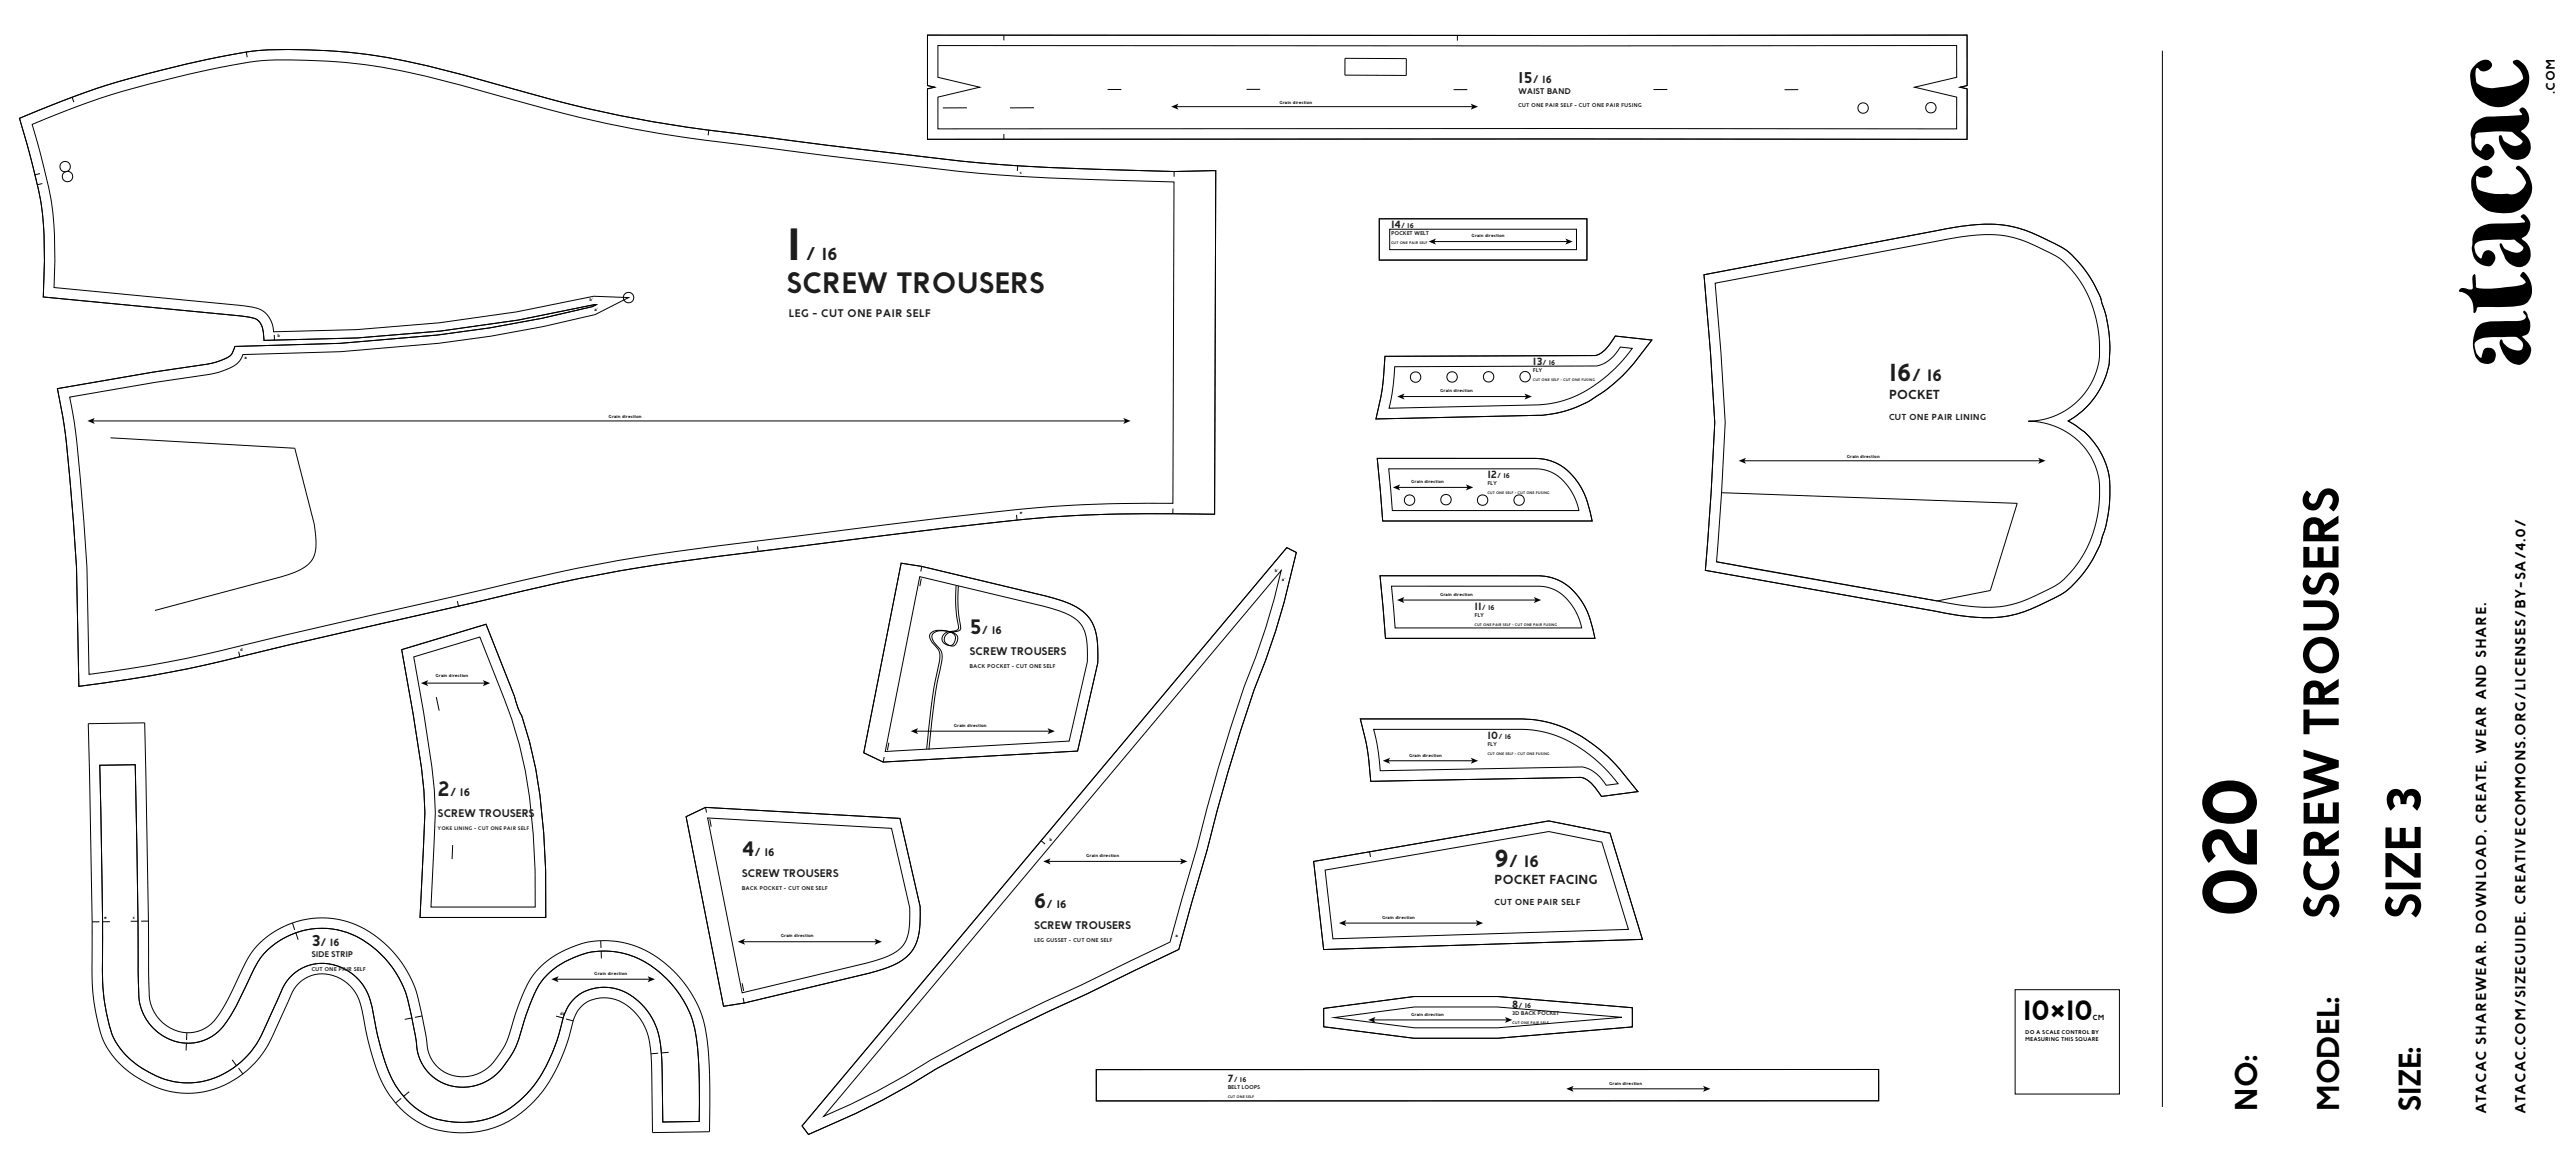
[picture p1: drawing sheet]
<svg xmlns="http://www.w3.org/2000/svg" width="2468mm" height="1102mm" viewBox="0 0 2468 1102" stroke-linecap="round" stroke-linejoin="round" font-family="sans-serif">
<defs><g id="words">
<text font-size="78.4" x="2164" y="882" transform="rotate(-90 2164 882)">020</text>
<g font-size="48.3">
<text x="2242" y="882" transform="rotate(-90 2242 882)">SCREW TROUSERS</text>
<text x="2321" y="882" transform="rotate(-90 2321 882)">SIZE 3</text>
</g>
<text font-size="45.9" fill="#1d1d1b" x="754" y="249">1</text>
<g font-size="30.2">
<text x="2164" y="1065" transform="rotate(-90 2164 1065)">NO:</text>
<text x="2242" y="1065" transform="rotate(-90 2242 1065)">MODEL:</text>
<text x="2321" y="1065" transform="rotate(-90 2321 1065)">SIZE:</text>
</g>
<text font-size="28.2" fill="#1d1d1b" x="754" y="281">SCREW TROUSERS</text>
<text font-size="28.2" x="1939" y="977">10×10</text>
<g font-size="25" fill="#1d1d1b">
<text x="1810" y="366">16</text>
<text x="1432" y="831">9</text>
</g>
<g font-size="21.2" fill="#1d1d1b">
<text x="929" y="608">5</text>
<text x="420" y="763">2</text>
<text x="711" y="820">4</text>
<text x="991" y="870">6</text>
</g>
<text font-size="17.6" fill="#1d1d1b" x="772" y="249">/ 16</text>
<g font-size="16.7" fill="#1d1d1b">
<text x="1833" y="366">/ 16</text>
<text x="1447" y="831">/ 16</text>
</g>
<g font-size="15.8" fill="#1d1d1b">
<text x="1455" y="79">15</text>
<text x="299" y="907">3</text>
</g>
<g font-size="14">
<text x="2383" y="1067" transform="rotate(-90 2383 1067)">ATACAC SHAREWEAR. DOWNLOAD, CREATE, WEAR AND SHARE.</text>
<text x="2421" y="1067" transform="rotate(-90 2421 1067)">ATACAC.COM/SIZEGUIDE. CREATIVECOMMONS.ORG/LICENSES/BY-SA/4.0/</text>
</g>
<g font-size="12.5" fill="#1d1d1b">
<text x="1810" y="382">POCKET</text>
<text x="1432" y="847">POCKET FACING</text>
</g>
<text font-size="11.9" x="2449" y="90" transform="rotate(-90 2449 90)">.COM</text>
<g font-size="11.2" fill="#1d1d1b">
<text x="941" y="608">/ 16</text>
<text x="431" y="763">/ 16</text>
<text x="723" y="820">/ 16</text>
<text x="1003" y="870">/ 16</text>
</g>
<g font-size="10.6" fill="#1d1d1b">
<text x="1469" y="79">/ 16</text>
<text x="1333" y="219">14</text>
<text x="756" y="304">LEG - CUT ONE PAIR SELF</text>
<text x="1469" y="350">13</text>
<text x="1426" y="458">12</text>
<text x="1413" y="585">11</text>
<text x="929" y="628">SCREW TROUSERS</text>
<text x="1426" y="708">10</text>
<text x="420" y="783">SCREW TROUSERS</text>
<text x="711" y="841">SCREW TROUSERS</text>
<text x="991" y="891">SCREW TROUSERS</text>
<text x="307" y="907">/ 16</text>
<text x="1450" y="966">8</text>
<text x="1177" y="1037">7</text>
</g>
<g font-size="8.3" fill="#1d1d1b">
<text x="1810" y="402">CUT ONE PAIR LINING</text>
<text x="1432" y="867">CUT ONE PAIR SELF</text>
</g>
<g font-size="7.9" fill="#1d1d1b">
<text x="1455" y="90">WAIST BAND</text>
<text x="299" y="917">SIDE STRIP</text>
</g>
<g font-size="7.1" fill="#1d1d1b">
<text x="1343" y="219">/ 16</text>
<text x="1479" y="350">/ 16</text>
<text x="1435" y="458">/ 16</text>
<text x="1420" y="585">/ 16</text>
<text x="1437" y="708">/ 16</text>
<text x="1456" y="966">/ 16</text>
<text x="1183" y="1037">/ 16</text>
</g>
<text font-size="7.1" x="2006" y="977">CM</text>
<g font-size="5.3" fill="#1d1d1b">
<text x="1455" y="103">CUT ONE PAIR SELF - CUT ONE PAIR FUSING</text>
<text x="1333" y="226">POCKET WELT</text>
<text x="1469" y="357">FLY</text>
<text x="1426" y="465">FLY</text>
<text x="1413" y="592">FLY</text>
<text x="929" y="640">BACK POCKET - CUT ONE SELF</text>
<text x="1426" y="715">FLY</text>
<text x="711" y="853">BACK POCKET - CUT ONE SELF</text>
<text x="991" y="903">LEG GUSSET - CUT ONE SELF</text>
<text x="299" y="930">CUT ONE PAIR SELF</text>
<text x="1450" y="973">3D BACK POCKET</text>
<text x="1177" y="1044">BELT LOOPS</text>
</g>
<g font-size="5.3">
<text x="1941" y="991">DO A SCALE CONTROL BY</text>
<text x="1941" y="998">MEASURING THIS SQUARE</text>
</g>
<text font-size="4.9" fill="#1d1d1b" x="420" y="795">YOKE LINING - CUT ONE PAIR SELF</text>
<g font-size="4.2">
<text x="1226" y="100">Grain direction</text>
<text x="978" y="167">c</text>
<text x="1411" y="227">Grain direction</text>
<text x="565" y="289">b´</text>
<text x="570" y="298">a´</text>
<text x="266" y="323">b</text>
<text x="234" y="344">a</text>
<text x="1381" y="376">Grain direction</text>
<text x="583" y="400">Grain direction</text>
<text x="1770" y="439">Grain direction</text>
<text x="1353" y="463">Grain direction</text>
<text x="978" y="492">e</text>
<text x="1222" y="548">b´</text>
<text x="1229" y="557">a´</text>
<text x="1380" y="571">Grain direction</text>
<text x="230" y="624">d</text>
<text x="417" y="649">Grain direction</text>
<text x="914" y="697">Grain direction</text>
<text x="1351" y="725">Grain direction</text>
<text x="1006" y="806">b</text>
<text x="1041" y="821">Grain direction</text>
<text x="100" y="881">e</text>
<text x="127" y="881">c</text>
<text x="1325" y="881">Grain direction</text>
<text x="748" y="898">Grain direction</text>
<text x="1127" y="898">a</text>
<text x="570" y="934">Grain direction</text>
<text x="537" y="972">da</text>
<text x="1353" y="973">Grain direction</text>
<text x="1543" y="1039">Grain direction</text>
</g>
<g font-size="3.5" fill="#1d1d1b">
<text x="1333" y="234">CUT ONE PAIR SELF</text>
<text x="1469" y="365">CUT ONE SELF - CUT ONE FUSING</text>
<text x="1426" y="473">CUT ONE SELF - CUT ONE FUSING</text>
<text x="1413" y="600">CUT ONE PAIR SELF - CUT ONE PAIR FUSING</text>
<text x="1426" y="724">CUT ONE SELF - CUT ONE FUSING</text>
<text x="1450" y="981">CUT ONE PAIR SELF</text>
<text x="1177" y="1052">CUT ONE SELF</text>
</g>
</g></defs>
<!-- layer: Layer 1 -->
<g fill="none" stroke="#000" stroke-width=".96">
<path d="M889 34h997v48l-7 2 7 1v49l-997-1v-48l7-1-7-2zM962 34v5M1397 34v5M236 50l1 5M899 44h977v30l-41 10 41 9v31l-977-1v-30l40-9-40-10zM1289 56h59v16h-59zM69 93l2 5M1062 86h13M1195 86h13M1393 86h14M1598 86h-13M1724 86h-13"/>
<path d="M19 113l50-20 43-14 70-18 55-11 13-2 18-1 48 2 39 4 38 6a2717 2717 0 0 1 136 36l18 5a1556 1556 0 0 0 187 32l169 20 55 6 62 3 105 3 40-1-1 330h-98l-38 1-37 3-121 13-188 24-54 8-50 8-49 10-343 80-51 9-59 9-3-114-3-44-7-81-3-20-5-27 92-15 56-9 10-3 7-4 3-3 2-6 101-3 93-8 50-7 50-9 49-11 3-2a1396 1396 0 0 1-318 34l-2-12-1-4-3-3a32 32 0 0 0-17-4l-188-18a439 439 0 0 0 0-63l-2-20-2-17-9-35zM31 119l50-19 38-13 69-17 54-11 27-2 49 2 34 3 36 7a2777 2777 0 0 1 137 36l61 14 61 11 144 19 111 13 40 4 48 4 135 4-1 308-79 1-36 2-34 3-127 15-170 21-61 9-44 8-46 9-225 52-116 27-49 10-52 7a2036 2036 0 0 0-11-222l-3-22-4-21 82-15 57-8 11-4 8-4 5-4 3-6 94-3 93-8 51-7 50-9 49-12 33-16-34-1-74 15-74 10-79 7-80 2-2-9-4-8-6-4-8-3-12-1-178-17a405 405 0 0 0 0-55l-2-20-2-17-9-36zM927 103h-23M991 103h-23M679 125v5M962 128v5M976 159l-1 5M38 166l-5 2M41 176l-5 1M1125 164l1 5M1322 210h199v39h-199zM1332 220h179v19h-179z"/>
<path d="M1633 263l234-44 24-3 20-1 17 2 16 5 21 9a82 82 0 0 1 36 31l6 10 6 12 6 18 3 23 1 10-1 14-5 16-9 15-11 13-8 6-6 4 7 5 10 8 9 10 5 9 5 10 3 10v8v15l-1 11-2 13-6 20-6 12-5 9-7 9-7 8a75 75 0 0 1-29 18l-18 8-16 4-17 2-20-1-18-2-235-42 5-75 4-67-4-67zM1644 271l223-42 24-3 19-1 16 2 15 4 20 9a75 75 0 0 1 33 30l6 10 5 10 4 13 2 11 1 13 1 15-1 7-3 10-5 9-5 9-8 8-8 6-9 6-9 3-10 3-11 1 12 1 11 3 12 5 9 6 8 7 7 9 5 10 3 10 2 11-1 15-2 14-3 14-5 12-5 11-8 11-8 10a69 69 0 0 1-26 16l-17 7-16 5-14 1-18-1-18-2-227-41 5-66 4-67-4-68zM263 321v5M1328 341h201l5-2 5-4 9-13 35 4-17 22-7 8-10 10-13 10-13 9-15 6-15 5-15 2-159 3 6-28zM1337 351h194l6-3 6-3 5-6 5-6 12 1-9 11-10 10-11 9-12 9-10 6-12 4-11 3-12 2-146 3 3-18zM106 420l177 10 18 72 2 14v9l-2 8-3 6-4 3-5 3-15 6-126 34M1320 439h152l13 2 8 3 7 5 7 6 5 7 5 7 3 8 6 22h-201zM1331 449h141l8 1 6 2 5 3 10 8 8 12 5 14h-179zM1650 472l284 10-26 84-51 10-212-38M974 493l1 5M1124 487v5M726 524l1 4"/>
<path d="M864 540l20 3 124 30 12 4 9 3 7 5 6 5 5 7 4 10 1 11v17l-19 85-186 10-19-9zM1234 525l9 4a770 770 0 0 1-41 132 1753 1753 0 0 0-45 154l-27 95-89 43a1849 1849 0 0 0-143 71 750 750 0 0 1-123 63l-6-8zM882 553l125 30 18 6 5 4 5 4 4 6 2 7 1 10v14l-17 76-176 10zM883 554l-1 8M884 543l-1 5M1228 547a663 663 0 0 1-35 111 1765 1765 0 0 0-46 154l-25 91-85 41a1861 1861 0 0 0-144 71 673 673 0 0 1-103 55zM1323 552h152l12 2 9 3 6 4 7 6 6 7 4 7 4 8 6 23h-201zM438 576l2 5M917 561l-1 18 2 15a13 13 0 0 1 0 9l-2 1-4 1a7 7 0 0 0-8 3 7 7 0 0 0 1 8l2 2a6 6 0 0 0 8-2 6 6 0 0 0 0-7l-3-3-5-1-6-1-5 1a6 6 0 0 0-5 4 6 6 0 0 0 2 6l1 2a17 17 0 0 1 6 20l-6 30-6 51M919 561l-1 21 3 20-2 3-9 1-4 3-1 3v2l2 2 2 2a6 6 0 0 0 7 0 6 6 0 0 0 2-6 8 8 0 0 0-8-7l-9-1-5 2a6 6 0 0 0-1 9l3 4a16 16 0 0 1 4 18l-6 32-6 49M1334 562h141l8 1 6 2 5 2 5 4 5 5 7 12 5 14h-179zM229 625l1 4"/>
<path d="M385 623l81-25 27 69a64 64 0 0 0 7 19 504 504 0 0 1 23 148v45h-120l4-100-1-22-2-21-8-52zM397 630l63-20 24 61a404 404 0 0 1 27 128l2 35v35h-100l4-90-1-22-2-22-8-53zM418 668l3 13M1304 689h156l12 1 13 3 11 3 10 4 11 7 14 9 10 9 8 8 21 26-35 4-10-13-5-3-4-2-202 4-3-31zM1317 699h143l10 1 10 1 9 3 10 4 9 5 10 6 17 14 9 9 7 9-11 2-5-7-6-5-6-4-6-2-194 4-2-22zM852 712l-1 7M96 733h34l2 150 1 58v18l4 13 7 10 8 7 9 6 11 4 12 1 10-2 9-5 9-7a180 180 0 0 0 26-47l4-8a72 72 0 0 1 49-39l10-2h10l10 1 10 2 9 4 9 5 9 6 8 7 7 8 6 9 5 9 5 9 6 24 3 20 2 15 3 6 2 6 7 8 8 6 9 5 11 2 11-1 11-3 11-6 8-7 8-13 5-9 12-35 9-21 7-11 11-9 9-6 11-4 10-4 8-1 10-1 11 1 12 3 9 4 16 10 14 13 11 15 9 17 4 16 2 21 1 28v36h-35l-1-62-2-17-3-12-3-7-4-7-5-6-6-5-6-5-6-3-6-3-8-1-10-1-9 2-9 4-7 5-5 7-4 8-7 25-8 20-8 14-8 11-12 13-14 10-14 6-16 4-9 1-10-1-19-3-7-3-8-5-12-11-10-14-8-17-8-27-8-35-4-12-6-8-8-7-9-5-10-4-11-1-10 2-9 4-8 6-5 5-3 5-22 47-7 13-7 8-9 8-11 7-10 5-13 3-11 2-13-1-13-3-13-7-13-7-10-9-7-10a104 104 0 0 1-13-41l-2-23v-54zM848 725l-1 5M676 774l1 5M658 783l18-9 187 10 19 85v14l-1 10-2 9-3 6-5 7-7 6-9 5-11 4-131 31-19 3zM678 784l177 10 17 76-1 22-2 7-2 6-4 4-6 4-8 4-10 3-128 31zM680 785l2 7"/>
<path d="M434 810l-1 13M998 806l4 3M1313 816l1 5M1259 826l226-39 58 11 31 102-305 10zM1270 834l215-37 51 10 25 84-283 9zM88 883v37a196 196 0 0 0 12 80 95 95 0 0 0 85 48 88 88 0 0 0 48-19M95 883h-7M105 883h-7M132 883h-7M142 883l1 67a38 38 0 0 0 36 40M142 883h-7M142 883l-3-190-54 1 3 189"/>
<path d="M280 884a87 87 0 0 1 95 26 106 106 0 0 1 27 51l3 13M280 884l3 7M280 884a80 80 0 0 0-50 49l-2 5a191 191 0 0 1-23 41 33 33 0 0 1-26 11M284 894l2 7M576 901a90 90 0 0 0-67 37 256 256 0 0 0-22 57 77 77 0 0 1-23 31 35 35 0 0 1-55-27l-4-25M576 901a95 95 0 0 1 78 38 109 109 0 0 1 25 69v4a893 893 0 0 1 1 73h-55l-1-75M576 901v7M576 911l1 7M711 942l2 8M712 956l1 5M395 976l-7 1M405 974l-7 1"/>
<path d="M533 974l7 2M543 977l6 1M549 978a173 173 0 0 1-33 73 94 94 0 0 1-110 27 82 82 0 0 1-27-21M549 978a30 30 0 0 1 36-21 51 51 0 0 1 38 42l1 11M1269 966l86-11h81l129 11v18l-129 11h-80l-87-11zM1279 975l77-10h79l120 10-120 10h-79zM179 1000l-1 7M179 990v7M223 1016l4 5M631 1009l-7 1M641 1008l-7 1M229 1023l4 6"/>
<path d="M233 1029a93 93 0 0 0 29-37l17-38a33 33 0 0 1 51-14 44 44 0 0 1 18 32 249 249 0 0 0 20 69l6 9 5 7M1051 1025h750v30h-750zM385 1053l-6 4M392 1046l-5 5"/>
<circle cx="1786" cy="104" r="5"/>
<circle cx="1851" cy="103" r="5"/>
<circle cx="62" cy="160" r="5"/>
<circle cx="65" cy="169" r="5"/>
<circle cx="603" cy="285" r="5"/>
<circle cx="1357" cy="361" r="5"/>
<circle cx="1392" cy="361" r="5"/>
<circle cx="1427" cy="361" r="5"/>
<circle cx="1462" cy="361" r="5"/>
<circle cx="1351" cy="479" r="5"/>
<circle cx="1386" cy="479" r="5"/>
<circle cx="1421" cy="479" r="5"/>
<circle cx="1456" cy="479" r="5"/>
</g>
<path d="M1932 948h100v100h-100z" fill="none" stroke="#000101" stroke-width=".96" stroke-linecap="butt"/>
<g fill="none" stroke="#000" stroke-width=".96" stroke-linecap="butt">
<path d="M1128 102h284M1374 231h129M1344 380h119M89 403h990M1672 442h284M1340 467h67M1344 575h128M408 655h57M878 701h128M1331 729h81M1005 825h128M1289 885h128"/>
<path d="M712 902h128M533 938h90M1317 977h128M1506 1043h129"/>
</g>
<g fill="#000">
<path d="M2373 62a10 10 0 0 1 15-2 6 6 0 0 1-6 8 7 7 0 0 1-7-3h-1l-1 2v7a7 7 0 0 0 6 8l4 2 6 1 16-3 7-2a8 8 0 0 0 7-6l-1-1a26 26 0 0 0-9-13 3 3 0 0 1 5-3l6 5 3 6 2 9-2 8a33 33 0 0 1-32 17l-6-1-8-5a30 30 0 0 1-8-30zM1123 102l7-3-2 3 2 3zM1410 99l7 3-7 3 1-3zM2373 117a22 22 0 0 1 19-5l23-2a1.4 1.4 0 0 0 2 0 1.4 1.4 0 0 0 1-1 3 3 0 0 1-3-3 3 3 0 0 1 2-3 9 9 0 0 1 7 8 13 13 0 0 1-7 15l5 4a13 13 0 0 1-1 21 13 13 0 0 1-20-5l-4-7-1-4a3 3 0 0 1 1-5h1a11 11 0 0 0 8 9 8 8 0 0 0 12-4l-5-5a10 10 0 0 0-11-4l-21 1a9 9 0 0 0-8 2l-1 6a9 9 0 0 0 6 9h1a6 6 0 0 1 8-5 8 8 0 0 1 3 10 8 8 0 0 1-10 3l-3-1a15 15 0 0 1-8-18 16 16 0 0 1 4-16zM2374 163a9 9 0 0 1 15-1 7 7 0 0 1-8 8h-4a1.7 1.7 0 0 0-3-1 1.7 1.7 0 0 0 0 2v4a8 8 0 0 0 8 9l10 2h12a14 14 0 0 0 17-12l-1-3a23 23 0 0 0-8-9 2.6 2.6 0 0 1 2-3 2.6 2.6 0 0 1 3 1l4 3 3 6 3 8v5a25 25 0 0 1-30 22h-6a27 27 0 0 1-21-36zM2374 220a33 33 0 0 1 24-6l21-1a1.4 1.4 0 0 0 2-1 1.4 1.4 0 0 0-2-1l-1-1a2.4 2.4 0 0 1-1-4 2.4 2.4 0 0 1 4 1 13 13 0 0 1-4 22l6 5a14 14 0 0 1-5 22 16 16 0 0 1-19-13v-2a9 9 0 0 1-2-8 4 4 0 0 1 3 4l2 2 3 1a10 10 0 0 0 14-1v-1a17 17 0 0 0-8-7l-1-1h-27a10 10 0 0 0-11 6 11 11 0 0 0 7 12v-1a6 6 0 0 1 4-6 6 6 0 0 1 7 1 8 8 0 0 1-5 13h-2a17 17 0 0 1-13-22 16 16 0 0 1 4-13zM1369 231l7-2-1 2 1 3zM1501 229l7 2-7 3 1-3zM2371 263h1l1 1v10a4 4 0 0 0 6 2h13l24-3a4 4 0 0 0 5-3l-4-5a3 3 0 0 1 2-4l6 7 2 4v6a14 14 0 0 1-16 16h-31a5 5 0 0 0-6 2l-1 3-1 1-2-10a16 16 0 0 0-13-11 6 6 0 0 1 9-2 2.9 2.9 0 0 0 4 0 2.9 2.9 0 0 0 0-4v-7zM2376 312a29 29 0 0 1 19-4h17a8 8 0 0 0 9-5v-1a2.3 2.3 0 0 1-2-2 2.3 2.3 0 0 1 1-2 11 11 0 0 1 4 7l1 5a9 9 0 0 1-6 12 1.5 1.5 0 0 0-1 2 1.5 1.5 0 0 0 2 1l2 2a12 12 0 0 1 0 18 12 12 0 0 1-18 0l-4-6-2-5a6 6 0 0 1 0-9l1 1a16 16 0 0 0 18 9 8 8 0 0 0-7-12h-21l-9 1a8 8 0 0 0-8 7l1 4a9 9 0 0 0 6 8v-3a6 6 0 0 1 8-7 8 8 0 0 1 5 10 8 8 0 0 1-9 6 14 14 0 0 1-12-15v-6v-6a18 18 0 0 1 5-10zM1339 380l7-3-1 3 1 3zM1461 377l7 3-7 3 2-3z"/>
<path d="M84 403l7-2-2 2 2 3zM1077 401l7 2-7 3 1-3zM1667 442l7-3-2 3 2 2zM1954 439l7 3-7 2 2-2zM1335 467l7-3-1 3 1 3zM1405 464l7 3-7 3 2-3zM1339 575l7-3-1 3 1 3zM1470 572l7 3-7 3 2-3zM403 655l8-3-2 3 2 3zM463 652l7 3-7 3 2-3zM873 701l7-3-2 3 2 3zM1004 698l7 3-7 3 2-3z"/>
<path d="M1326 729l7-3-2 3 2 3zM1410 726l7 3-7 3 2-3zM1000 825l7-2-2 2 2 3zM1131 823l7 2-7 3 2-3zM1284 885l7-3-2 3 2 2zM1415 882l7 3-7 2 1-2zM707 902l7-2-1 2 1 3zM838 900l7 2-7 3 2-3zM528 938l8-2-2 2 2 3zM621 936l7 2-7 3 2-3zM1312 977l7-2-2 2 2 3zM1443 975l7 2-7 3 1-3z"/>
<path d="M1501 1043l7-2-1 2 1 3zM1633 1041l7 2-7 3 1-3z"/>
</g>
<path d="M2073 49v1012z" fill="#fff"/>
<path d="M2073 49v1012" fill="none" stroke="#000" stroke-width=".96"/>
<use href="#words"/>
</svg>
